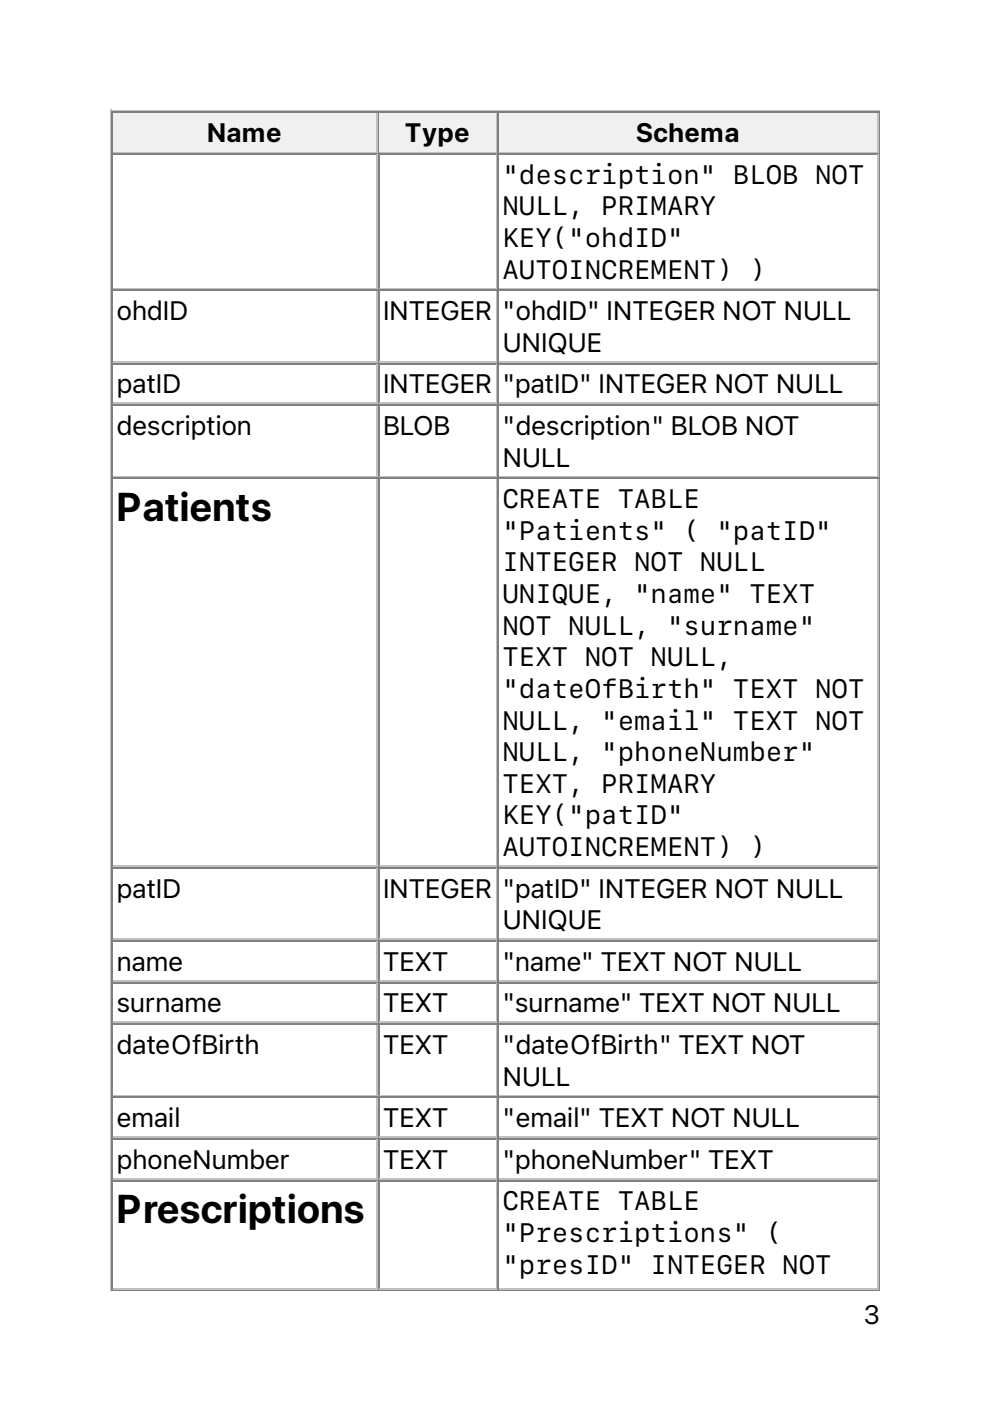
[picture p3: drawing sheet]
<svg xmlns="http://www.w3.org/2000/svg" width="210mm" height="297mm" viewBox="0 0 210 297" stroke-linecap="round" stroke-linejoin="round" font-family="sans-serif">
<defs><g id="words">
<g font-size="8.5">
<text x="24.7" y="110.5">Patients</text>
<text x="24.7" y="259.4">Prescriptions</text>
</g>
<g font-size="5.6">
<text x="44" y="30.2">Name</text>
<text x="85.9" y="30.2">Type</text>
<text x="134.9" y="30.2">Schema</text>
<text x="106.5" y="39">&quot;description&quot; BLOB NOT</text>
<text x="106.5" y="45.7">NULL, PRIMARY</text>
<text x="106.5" y="52.4">KEY(&quot;ohdID&quot;</text>
<text x="106.5" y="59.1">AUTOINCREMENT) )</text>
<text x="24.7" y="67.9">ohdID</text>
<text x="81.1" y="67.9">INTEGER</text>
<text x="106.5" y="67.9">&quot;ohdID&quot; INTEGER NOT NULL</text>
<text x="106.5" y="74.6">UNIQUE</text>
<text x="24.7" y="83.4">patID</text>
<text x="81.1" y="83.4">INTEGER</text>
<text x="106.5" y="83.4">&quot;patID&quot; INTEGER NOT NULL</text>
<text x="24.7" y="92.2">description</text>
<text x="81.1" y="92.2">BLOB</text>
<text x="106.5" y="92.2">&quot;description&quot; BLOB NOT</text>
<text x="106.5" y="98.9">NULL</text>
<text x="106.5" y="107.8">CREATE TABLE</text>
<text x="106.5" y="114.5">&quot;Patients&quot; ( &quot;patID&quot;</text>
<text x="106.5" y="121.2">INTEGER NOT NULL</text>
<text x="106.5" y="127.9">UNIQUE, &quot;name&quot; TEXT</text>
<text x="106.5" y="134.6">NOT NULL, &quot;surname&quot;</text>
<text x="106.5" y="141.3">TEXT NOT NULL,</text>
<text x="106.5" y="148">&quot;dateOfBirth&quot; TEXT NOT</text>
<text x="106.5" y="154.7">NULL, &quot;email&quot; TEXT NOT</text>
<text x="106.5" y="161.4">NULL, &quot;phoneNumber&quot;</text>
<text x="106.5" y="168.1">TEXT, PRIMARY</text>
<text x="106.5" y="174.8">KEY(&quot;patID&quot;</text>
<text x="106.5" y="181.5">AUTOINCREMENT) )</text>
<text x="24.7" y="190.3">patID</text>
<text x="81.1" y="190.3">INTEGER</text>
<text x="106.5" y="190.3">&quot;patID&quot; INTEGER NOT NULL</text>
<text x="106.5" y="197">UNIQUE</text>
<text x="24.7" y="205.8">name</text>
<text x="81.1" y="205.8">TEXT</text>
<text x="106.5" y="205.8">&quot;name&quot; TEXT NOT NULL</text>
<text x="24.7" y="214.7">surname</text>
<text x="81.1" y="214.7">TEXT</text>
<text x="106.5" y="214.7">&quot;surname&quot; TEXT NOT NULL</text>
<text x="24.7" y="223.5">dateOfBirth</text>
<text x="81.1" y="223.5">TEXT</text>
<text x="106.5" y="223.5">&quot;dateOfBirth&quot; TEXT NOT</text>
<text x="106.5" y="230.2">NULL</text>
<text x="24.7" y="239">email</text>
<text x="81.1" y="239">TEXT</text>
<text x="106.5" y="239">&quot;email&quot; TEXT NOT NULL</text>
<text x="24.7" y="247.8">phoneNumber</text>
<text x="81.1" y="247.8">TEXT</text>
<text x="106.5" y="247.8">&quot;phoneNumber&quot; TEXT</text>
<text x="106.5" y="256.6">CREATE TABLE</text>
<text x="106.5" y="263.3">&quot;Prescriptions&quot; (</text>
<text x="106.5" y="270">&quot;presID&quot; INTEGER NOT</text>
<text x="183.1" y="280.8">3</text>
</g>
</g></defs>
<path d="M23.5 23.3v250.5M23.6 23.5h163M24 32.3h56.1M79.9 24v8.1" fill="none" stroke="#c0c0c0" stroke-width=".35"/>
<path d="M23.8 23.6v8.9M24 23.8h56.1M186.4 23.6v249.8M23.6 273.6h163" fill="none" stroke="#808080" stroke-width=".35"/>
<g fill="#f0f0f0">
<path d="M24 24h55.7v8.1h-55.7z"/>
<path d="M43.7 24.7h16.3v6.7h-16.3z"/>
</g>
<path d="M80.3 23.6v8.9M80.4 23.8h25.1" fill="none" stroke="#808080" stroke-width=".35"/>
<path d="M80.4 32.3h25.1M105.3 24v8.1" fill="none" stroke="#c0c0c0" stroke-width=".35"/>
<g fill="#f0f0f0">
<path d="M80.4 24h24.7v8.1h-24.7z"/>
<path d="M85.7 24.7h14.1v6.7h-14.1z"/>
</g>
<path d="M105.7 23.6v8.9M105.8 23.8h80.5" fill="none" stroke="#808080" stroke-width=".35"/>
<path d="M105.8 32.3h80.5M186.1 24v8.1" fill="none" stroke="#c0c0c0" stroke-width=".35"/>
<g fill="#f0f0f0">
<path d="M105.8 24h80.1v8.1h-80.1z"/>
<path d="M134.8 24.7h22.2v6.7h-22.2z"/>
</g>
<g fill="none" stroke="#808080" stroke-width=".35">
<path d="M23.8 32.5v240.9M24 32.6h56.1M80.3 32.5v240.9M80.4 32.6h25.1M105.7 32.5v240.9M105.8 32.6h80.5M24 61.6h56.1M24 77.1h56.1M80.4 61.6h25.1M80.4 77.1h25.1M105.8 61.6h80.5M105.8 77.1h80.5"/>
<path d="M24 85.9h56.1M80.4 85.9h25.1M105.8 85.9h80.5M24 101.4h56.1M80.4 101.4h25.1M105.8 101.4h80.5M24 184h56.1M24 199.5h56.1M80.4 184h25.1M80.4 199.5h25.1M105.8 184h80.5M105.8 199.5h80.5"/>
<path d="M24 208.3h56.1M24 217.1h56.1M80.4 208.3h25.1M80.4 217.1h25.1M105.8 208.3h80.5M105.8 217.1h80.5M24 232.7h56.1M80.4 232.7h25.1M105.8 232.7h80.5M24 241.5h56.1M24 250.3h56.1M80.4 241.5h25.1"/>
<path d="M80.4 250.3h25.1M105.8 241.5h80.5M105.8 250.3h80.5"/>
</g>
<g fill="none" stroke="#c0c0c0" stroke-width=".35">
<path d="M79.9 32.8v28.2M105.3 32.8v28.2M186.1 32.8v28.2M24 61.2h56.1M24 76.7h56.1M79.9 61.7v14.9M79.9 77.3v8.1M80.4 61.2h25.1M80.4 76.7h25.1M105.3 61.7v14.9M105.3 77.3v8.1M105.8 61.2h80.5"/>
<path d="M105.8 76.7h80.5M186.1 61.7v14.9M186.1 77.3v8.1M24 85.5h56.1M79.9 86.1v14.8M80.4 85.5h25.1M105.3 86.1v14.8M105.8 85.5h80.5M186.1 86.1v14.8M24 101.1h56.1M79.9 101.6v81.8M80.4 101.1h25.1"/>
<path d="M105.3 101.6v81.8M105.8 101.1h80.5M186.1 101.6v81.8M24 183.6h56.1M24 199.1h56.1M79.9 184.1v14.9M79.9 199.7v8.1M80.4 183.6h25.1M80.4 199.1h25.1M105.3 184.1v14.9M105.3 199.7v8.1M105.8 183.6h80.5"/>
<path d="M105.8 199.1h80.5M186.1 184.1v14.9M186.1 199.7v8.1M24 208h56.1M24 216.8h56.1M79.9 208.5v8.1M79.9 217.3v14.8M80.4 208h25.1M80.4 216.8h25.1M105.3 208.5v8.1M105.3 217.3v14.8M105.8 208h80.5"/>
<path d="M105.8 216.8h80.5M186.1 208.5v8.1M186.1 217.3v14.8M24 232.3h56.1M79.9 232.8v8.1M80.4 232.3h25.1M105.3 232.8v8.1M105.8 232.3h80.5M186.1 232.8v8.1M24 241.1h56.1M24 249.9h56.1M79.9 241.7v8.1"/>
<path d="M79.9 250.5v22.5M80.4 241.1h25.1M80.4 249.9h25.1M105.3 241.7v8.1M105.3 250.5v22.5M105.8 241.1h80.5M105.8 249.9h80.5M186.1 241.7v8.1M186.1 250.5v22.5M24 273.2h56.1M80.4 273.2h25.1M105.8 273.2h80.5"/>
</g>
<use href="#words"/>
</svg>
